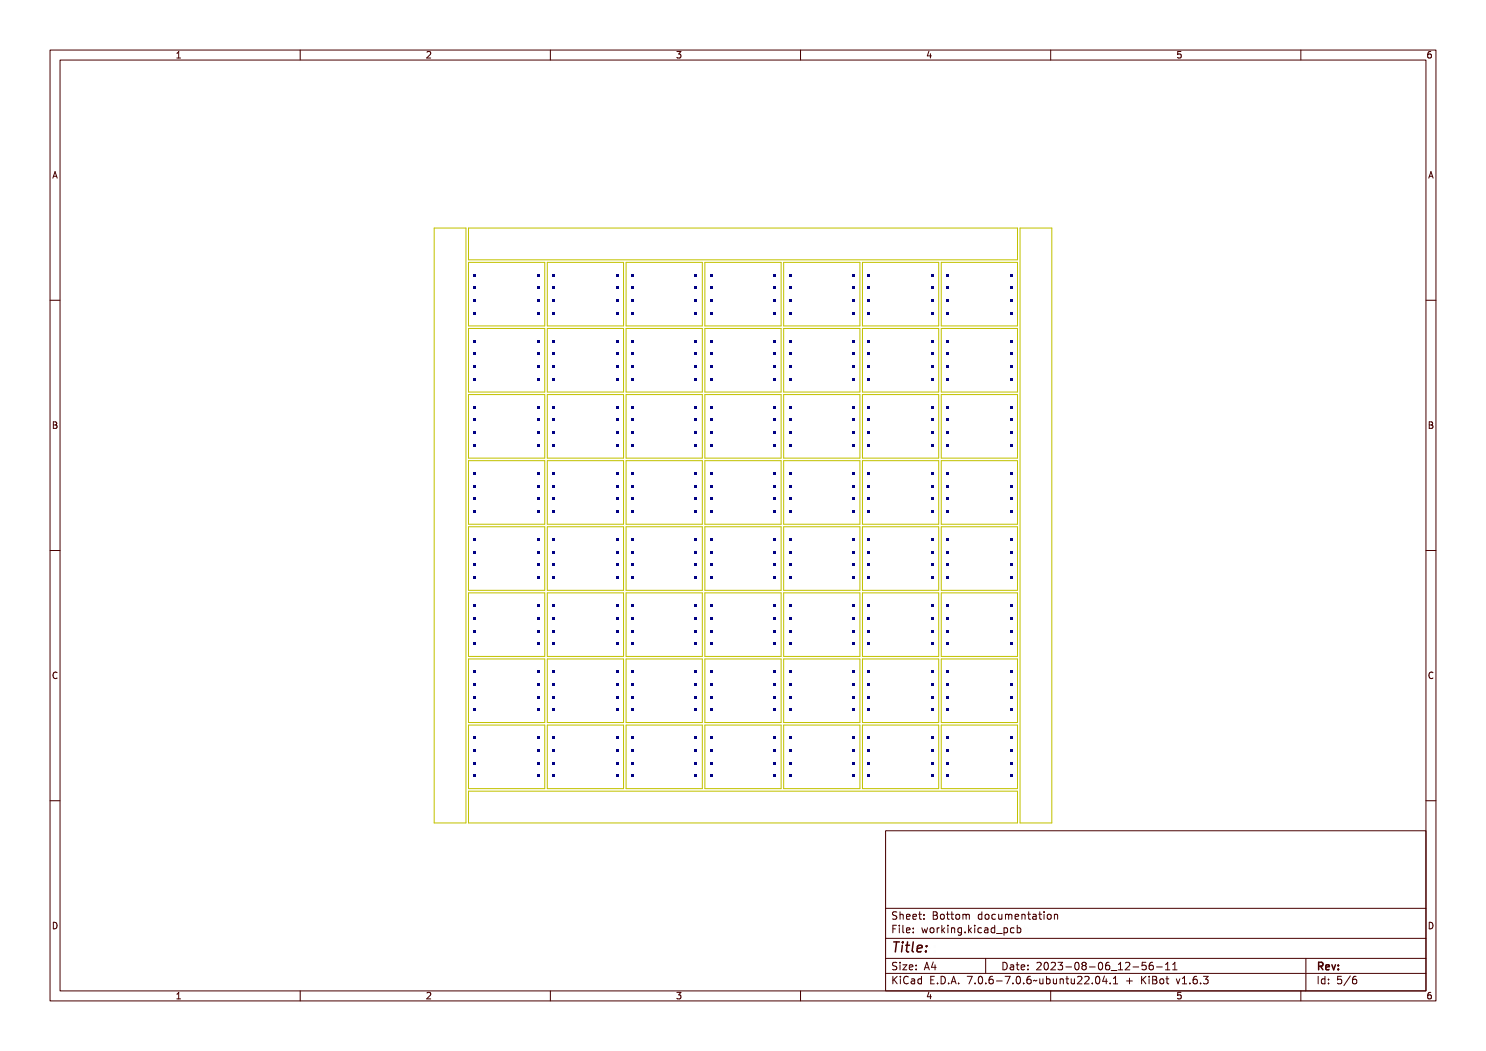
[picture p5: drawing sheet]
<svg xmlns="http://www.w3.org/2000/svg" width="297mm" height="210mm" viewBox="0 0 297 210" stroke-linecap="round" stroke-linejoin="round" font-family="sans-serif">
<defs><g id="words">
<text font-size="2.7" fill="#480000" x="178" y="190.3">Title:</text>
<g font-size="2" fill="#480000">
<text x="178" y="183.7">Sheet: Bottom documentation</text>
<text x="178" y="186.5">File: working.kicad_pcb</text>
<text x="178" y="193.9">Size: A4</text>
<text x="178" y="196.6">KiCad E.D.A. 7.0.6-7.0.6~ubuntu22.04.1 + KiBot v1.6.3</text>
<text x="200" y="193.9">Date: 2023-08-06_12-56-11</text>
<text x="263" y="196.6">Id: 5/6</text>
<text x="263" y="193.9">Rev:</text>
</g>
<g font-size="1.7" fill="#480000">
<text x="35" y="11.7">1</text>
<text x="85" y="11.7">2</text>
<text x="135" y="11.7">3</text>
<text x="185" y="11.7">4</text>
<text x="235" y="11.7">5</text>
<text x="285" y="11.7">6</text>
<text x="10.5" y="35.7">A</text>
<text x="285.5" y="35.7">A</text>
<text x="10.5" y="85.6">B</text>
<text x="285.5" y="85.6">B</text>
<text x="10.5" y="135.7">C</text>
<text x="285.5" y="135.7">C</text>
<text x="10.5" y="185.6">D</text>
<text x="285.5" y="185.6">D</text>
<text x="35" y="199.7">1</text>
<text x="85" y="199.7">2</text>
<text x="135" y="199.7">3</text>
<text x="185" y="199.7">4</text>
<text x="235" y="199.7">5</text>
<text x="285" y="199.7">6</text>
</g>
</g></defs>
<g fill="#000084">
<path d="M141.9 154.8h.5v.5h-.5z" fill-rule="evenodd"/>
<path d="M141.9 152.2h.5v.6h-.5z" fill-rule="evenodd"/>
<path d="M141.9 149.7h.5v.5h-.5z" fill-rule="evenodd"/>
<path d="M141.9 147.2h.5v.5h-.5z" fill-rule="evenodd"/>
<path d="M138.8 107.5h.6v.6h-.6z" fill-rule="evenodd"/>
<path d="M138.8 110.1h.6v.5h-.6z" fill-rule="evenodd"/>
<path d="M138.8 112.6h.6v.5h-.6z" fill-rule="evenodd"/>
<path d="M138.8 115.2h.6v.5h-.6z" fill-rule="evenodd"/>
<path d="M107.4 94.3h.5v.5h-.5z" fill-rule="evenodd"/>
<path d="M107.4 96.9h.5v.5h-.5z" fill-rule="evenodd"/>
<path d="M107.4 99.4h.5v.5h-.5z" fill-rule="evenodd"/>
<path d="M107.4 102h.5v.5h-.5z" fill-rule="evenodd"/>
<path d="M189.1 141.6h.5v.5h-.5z" fill-rule="evenodd"/>
<path d="M189.1 139h.5v.5h-.5z" fill-rule="evenodd"/>
<path d="M189.1 136.5h.5v.5h-.5z" fill-rule="evenodd"/>
<path d="M189.1 134h.5v.5h-.5z" fill-rule="evenodd"/>
<path d="M141.9 75.5h.5v.5h-.5z" fill-rule="evenodd"/>
<path d="M141.9 73h.5v.5h-.5z" fill-rule="evenodd"/>
<path d="M141.9 70.5h.5v.5h-.5z" fill-rule="evenodd"/>
<path d="M141.9 67.9h.5v.5h-.5z" fill-rule="evenodd"/>
<path d="M110.4 128.4h.5v.5h-.5z" fill-rule="evenodd"/>
<path d="M110.4 125.8h.5v.5h-.5z" fill-rule="evenodd"/>
<path d="M110.4 123.3h.5v.5h-.5z" fill-rule="evenodd"/>
<path d="M110.4 120.8h.5v.5h-.5z" fill-rule="evenodd"/>
<path d="M94.7 62.3h.5v.5h-.5z" fill-rule="evenodd"/>
<path d="M94.7 59.8h.5v.5h-.5z" fill-rule="evenodd"/>
<path d="M94.7 57.3h.5v.5h-.5z" fill-rule="evenodd"/>
<path d="M94.7 54.7h.5v.5h-.5z" fill-rule="evenodd"/>
<path d="M201.8 134h.5v.5h-.5z" fill-rule="evenodd"/>
<path d="M201.8 136.5h.5v.5h-.5z" fill-rule="evenodd"/>
<path d="M201.8 139h.5v.5h-.5z" fill-rule="evenodd"/>
<path d="M201.8 141.6h.5v.5h-.5z" fill-rule="evenodd"/>
<path d="M201.8 54.7h.5v.5h-.5z" fill-rule="evenodd"/>
<path d="M201.8 57.3h.5v.5h-.5z" fill-rule="evenodd"/>
<path d="M201.8 59.8h.5v.5h-.5z" fill-rule="evenodd"/>
<path d="M201.8 62.3h.5v.5h-.5z" fill-rule="evenodd"/>
<path d="M170.3 134h.6v.5h-.6z" fill-rule="evenodd"/>
<path d="M170.3 136.5h.6v.5h-.6z" fill-rule="evenodd"/>
<path d="M170.3 139h.6v.5h-.6z" fill-rule="evenodd"/>
<path d="M170.3 141.6h.6v.5h-.6z" fill-rule="evenodd"/>
<path d="M141.9 102h.5v.5h-.5z" fill-rule="evenodd"/>
<path d="M141.9 99.4h.5v.5h-.5z" fill-rule="evenodd"/>
<path d="M141.9 96.9h.5v.5h-.5z" fill-rule="evenodd"/>
<path d="M141.9 94.3h.5v.5h-.5z" fill-rule="evenodd"/>
<path d="M107.4 107.5h.5v.6h-.5z" fill-rule="evenodd"/>
<path d="M107.4 110.1h.5v.5h-.5z" fill-rule="evenodd"/>
<path d="M107.4 112.6h.5v.5h-.5z" fill-rule="evenodd"/>
<path d="M107.4 115.2h.5v.5h-.5z" fill-rule="evenodd"/>
<path d="M189.1 88.7h.5v.6h-.5z" fill-rule="evenodd"/>
<path d="M189.1 86.2h.5v.5h-.5z" fill-rule="evenodd"/>
<path d="M189.1 83.7h.5v.5h-.5z" fill-rule="evenodd"/>
<path d="M189.1 81.1h.5v.5h-.5z" fill-rule="evenodd"/>
<path d="M94.7 141.6h.5v.5h-.5z" fill-rule="evenodd"/>
<path d="M94.7 139h.5v.5h-.5z" fill-rule="evenodd"/>
<path d="M94.7 136.5h.5v.5h-.5z" fill-rule="evenodd"/>
<path d="M94.7 134h.5v.5h-.5z" fill-rule="evenodd"/>
<path d="M201.8 120.8h.5v.5h-.5z" fill-rule="evenodd"/>
<path d="M201.8 123.3h.5v.5h-.5z" fill-rule="evenodd"/>
<path d="M201.8 125.8h.5v.5h-.5z" fill-rule="evenodd"/>
<path d="M201.8 128.4h.5v.5h-.5z" fill-rule="evenodd"/>
<path d="M154.6 54.7h.5v.5h-.5z" fill-rule="evenodd"/>
<path d="M154.6 57.3h.5v.5h-.5z" fill-rule="evenodd"/>
<path d="M154.6 59.8h.5v.5h-.5z" fill-rule="evenodd"/>
<path d="M154.6 62.3h.5v.5h-.5z" fill-rule="evenodd"/>
<path d="M107.4 147.2h.5v.5h-.5z" fill-rule="evenodd"/>
<path d="M107.4 149.7h.5v.5h-.5z" fill-rule="evenodd"/>
<path d="M107.4 152.2h.5v.6h-.5z" fill-rule="evenodd"/>
<path d="M107.4 154.8h.5v.5h-.5z" fill-rule="evenodd"/>
<path d="M170.3 147.2h.6v.5h-.6z" fill-rule="evenodd"/>
<path d="M170.3 149.7h.6v.5h-.6z" fill-rule="evenodd"/>
<path d="M170.3 152.2h.6v.6h-.6z" fill-rule="evenodd"/>
<path d="M170.3 154.8h.6v.5h-.6z" fill-rule="evenodd"/>
<path d="M154.6 107.5h.5v.6h-.5z" fill-rule="evenodd"/>
<path d="M154.6 110.1h.5v.5h-.5z" fill-rule="evenodd"/>
<path d="M154.6 112.6h.5v.5h-.5z" fill-rule="evenodd"/>
<path d="M154.6 115.2h.5v.5h-.5z" fill-rule="evenodd"/>
<path d="M173.4 75.5h.5v.5h-.5z" fill-rule="evenodd"/>
<path d="M173.4 73h.5v.5h-.5z" fill-rule="evenodd"/>
<path d="M173.4 70.5h.5v.5h-.5z" fill-rule="evenodd"/>
<path d="M173.4 67.9h.5v.5h-.5z" fill-rule="evenodd"/>
<path d="M186.1 67.9h.5v.5h-.5z" fill-rule="evenodd"/>
<path d="M186.1 70.5h.5v.5h-.5z" fill-rule="evenodd"/>
<path d="M186.1 73h.5v.5h-.5z" fill-rule="evenodd"/>
<path d="M186.1 75.5h.5v.5h-.5z" fill-rule="evenodd"/>
<path d="M173.4 115.2h.5v.5h-.5z" fill-rule="evenodd"/>
<path d="M173.4 112.6h.5v.5h-.5z" fill-rule="evenodd"/>
<path d="M173.4 110.1h.5v.5h-.5z" fill-rule="evenodd"/>
<path d="M173.4 107.5h.5v.6h-.5z" fill-rule="evenodd"/>
<path d="M110.4 62.3h.5v.5h-.5z" fill-rule="evenodd"/>
<path d="M110.4 59.8h.5v.5h-.5z" fill-rule="evenodd"/>
<path d="M110.4 57.3h.5v.5h-.5z" fill-rule="evenodd"/>
<path d="M110.4 54.7h.5v.5h-.5z" fill-rule="evenodd"/>
<path d="M170.3 81.1h.6v.5h-.6z" fill-rule="evenodd"/>
<path d="M170.3 83.7h.6v.5h-.6z" fill-rule="evenodd"/>
<path d="M170.3 86.2h.6v.5h-.6z" fill-rule="evenodd"/>
<path d="M170.3 88.7h.6v.6h-.6z" fill-rule="evenodd"/>
<path d="M173.4 128.4h.5v.5h-.5z" fill-rule="evenodd"/>
<path d="M173.4 125.8h.5v.5h-.5z" fill-rule="evenodd"/>
<path d="M173.4 123.3h.5v.5h-.5z" fill-rule="evenodd"/>
<path d="M173.4 120.8h.5v.5h-.5z" fill-rule="evenodd"/>
<path d="M138.8 147.2h.6v.5h-.6z" fill-rule="evenodd"/>
<path d="M138.8 149.7h.6v.5h-.6z" fill-rule="evenodd"/>
<path d="M138.8 152.2h.6v.6h-.6z" fill-rule="evenodd"/>
<path d="M138.8 154.8h.6v.5h-.6z" fill-rule="evenodd"/>
<path d="M157.6 141.6h.6v.5h-.6z" fill-rule="evenodd"/>
<path d="M157.6 139h.6v.5h-.6z" fill-rule="evenodd"/>
<path d="M157.6 136.5h.6v.5h-.6z" fill-rule="evenodd"/>
<path d="M157.6 134h.6v.5h-.6z" fill-rule="evenodd"/>
<path d="M107.4 120.8h.5v.5h-.5z" fill-rule="evenodd"/>
<path d="M107.4 123.3h.5v.5h-.5z" fill-rule="evenodd"/>
<path d="M107.4 125.8h.5v.5h-.5z" fill-rule="evenodd"/>
<path d="M107.4 128.4h.5v.5h-.5z" fill-rule="evenodd"/>
<path d="M123.1 81.1h.5v.5h-.5z" fill-rule="evenodd"/>
<path d="M123.1 83.7h.5v.5h-.5z" fill-rule="evenodd"/>
<path d="M123.1 86.2h.5v.5h-.5z" fill-rule="evenodd"/>
<path d="M123.1 88.7h.5v.6h-.5z" fill-rule="evenodd"/>
<path d="M170.3 94.3h.6v.5h-.6z" fill-rule="evenodd"/>
<path d="M170.3 96.9h.6v.5h-.6z" fill-rule="evenodd"/>
<path d="M170.3 99.4h.6v.5h-.6z" fill-rule="evenodd"/>
<path d="M170.3 102h.6v.5h-.6z" fill-rule="evenodd"/>
<path d="M110.4 88.7h.5v.6h-.5z" fill-rule="evenodd"/>
<path d="M110.4 86.2h.5v.5h-.5z" fill-rule="evenodd"/>
<path d="M110.4 83.7h.5v.5h-.5z" fill-rule="evenodd"/>
<path d="M110.4 81.1h.5v.5h-.5z" fill-rule="evenodd"/>
<path d="M189.1 62.3h.5v.5h-.5z" fill-rule="evenodd"/>
<path d="M189.1 59.8h.5v.5h-.5z" fill-rule="evenodd"/>
<path d="M189.1 57.3h.5v.5h-.5z" fill-rule="evenodd"/>
<path d="M189.1 54.7h.5v.5h-.5z" fill-rule="evenodd"/>
<path d="M157.6 102h.6v.5h-.6z" fill-rule="evenodd"/>
<path d="M157.6 99.4h.6v.5h-.6z" fill-rule="evenodd"/>
<path d="M157.6 96.9h.6v.5h-.6z" fill-rule="evenodd"/>
<path d="M157.6 94.3h.6v.5h-.6z" fill-rule="evenodd"/>
<path d="M186.1 120.8h.5v.5h-.5z" fill-rule="evenodd"/>
<path d="M186.1 123.3h.5v.5h-.5z" fill-rule="evenodd"/>
<path d="M186.1 125.8h.5v.5h-.5z" fill-rule="evenodd"/>
<path d="M186.1 128.4h.5v.5h-.5z" fill-rule="evenodd"/>
<path d="M94.7 128.4h.5v.5h-.5z" fill-rule="evenodd"/>
<path d="M94.7 125.8h.5v.5h-.5z" fill-rule="evenodd"/>
<path d="M94.7 123.3h.5v.5h-.5z" fill-rule="evenodd"/>
<path d="M94.7 120.8h.5v.5h-.5z" fill-rule="evenodd"/>
<path d="M154.6 120.8h.5v.5h-.5z" fill-rule="evenodd"/>
<path d="M154.6 123.3h.5v.5h-.5z" fill-rule="evenodd"/>
<path d="M154.6 125.8h.5v.5h-.5z" fill-rule="evenodd"/>
<path d="M154.6 128.4h.5v.5h-.5z" fill-rule="evenodd"/>
<path d="M110.4 154.8h.5v.5h-.5z" fill-rule="evenodd"/>
<path d="M110.4 152.2h.5v.6h-.5z" fill-rule="evenodd"/>
<path d="M110.4 149.7h.5v.5h-.5z" fill-rule="evenodd"/>
<path d="M110.4 147.2h.5v.5h-.5z" fill-rule="evenodd"/>
<path d="M138.8 134h.6v.5h-.6z" fill-rule="evenodd"/>
<path d="M138.8 136.5h.6v.5h-.6z" fill-rule="evenodd"/>
<path d="M138.8 139h.6v.5h-.6z" fill-rule="evenodd"/>
<path d="M138.8 141.6h.6v.5h-.6z" fill-rule="evenodd"/>
<path d="M186.1 94.3h.5v.5h-.5z" fill-rule="evenodd"/>
<path d="M186.1 96.9h.5v.5h-.5z" fill-rule="evenodd"/>
<path d="M186.1 99.4h.5v.5h-.5z" fill-rule="evenodd"/>
<path d="M186.1 102h.5v.5h-.5z" fill-rule="evenodd"/>
<path d="M157.6 88.7h.6v.6h-.6z" fill-rule="evenodd"/>
<path d="M157.6 86.2h.6v.5h-.6z" fill-rule="evenodd"/>
<path d="M157.6 83.7h.6v.5h-.6z" fill-rule="evenodd"/>
<path d="M157.6 81.1h.6v.5h-.6z" fill-rule="evenodd"/>
<path d="M126.1 141.6h.6v.5h-.6z" fill-rule="evenodd"/>
<path d="M126.1 139h.6v.5h-.6z" fill-rule="evenodd"/>
<path d="M126.1 136.5h.6v.5h-.6z" fill-rule="evenodd"/>
<path d="M126.1 134h.6v.5h-.6z" fill-rule="evenodd"/>
<path d="M123.1 107.5h.5v.6h-.5z" fill-rule="evenodd"/>
<path d="M123.1 110.1h.5v.5h-.5z" fill-rule="evenodd"/>
<path d="M123.1 112.6h.5v.5h-.5z" fill-rule="evenodd"/>
<path d="M123.1 115.2h.5v.5h-.5z" fill-rule="evenodd"/>
<path d="M154.6 147.2h.5v.5h-.5z" fill-rule="evenodd"/>
<path d="M154.6 149.7h.5v.5h-.5z" fill-rule="evenodd"/>
<path d="M154.6 152.2h.5v.6h-.5z" fill-rule="evenodd"/>
<path d="M154.6 154.8h.5v.5h-.5z" fill-rule="evenodd"/>
<path d="M123.1 67.9h.5v.5h-.5z" fill-rule="evenodd"/>
<path d="M123.1 70.5h.5v.5h-.5z" fill-rule="evenodd"/>
<path d="M123.1 73h.5v.5h-.5z" fill-rule="evenodd"/>
<path d="M123.1 75.5h.5v.5h-.5z" fill-rule="evenodd"/>
<path d="M126.1 115.2h.6v.5h-.6z" fill-rule="evenodd"/>
<path d="M126.1 112.6h.6v.5h-.6z" fill-rule="evenodd"/>
<path d="M126.1 110.1h.6v.5h-.6z" fill-rule="evenodd"/>
<path d="M126.1 107.5h.6v.6h-.6z" fill-rule="evenodd"/>
<path d="M154.6 67.9h.5v.5h-.5z" fill-rule="evenodd"/>
<path d="M154.6 70.5h.5v.5h-.5z" fill-rule="evenodd"/>
<path d="M154.6 73h.5v.5h-.5z" fill-rule="evenodd"/>
<path d="M154.6 75.5h.5v.5h-.5z" fill-rule="evenodd"/>
<path d="M189.1 154.8h.5v.5h-.5z" fill-rule="evenodd"/>
<path d="M189.1 152.2h.5v.6h-.5z" fill-rule="evenodd"/>
<path d="M189.1 149.7h.5v.5h-.5z" fill-rule="evenodd"/>
<path d="M189.1 147.2h.5v.5h-.5z" fill-rule="evenodd"/>
<path d="M186.1 54.7h.5v.5h-.5z" fill-rule="evenodd"/>
<path d="M186.1 57.3h.5v.5h-.5z" fill-rule="evenodd"/>
<path d="M186.1 59.8h.5v.5h-.5z" fill-rule="evenodd"/>
<path d="M186.1 62.3h.5v.5h-.5z" fill-rule="evenodd"/>
<path d="M157.6 154.8h.6v.5h-.6z" fill-rule="evenodd"/>
<path d="M157.6 152.2h.6v.6h-.6z" fill-rule="evenodd"/>
<path d="M157.6 149.7h.6v.5h-.6z" fill-rule="evenodd"/>
<path d="M157.6 147.2h.6v.5h-.6z" fill-rule="evenodd"/>
<path d="M157.6 75.5h.6v.5h-.6z" fill-rule="evenodd"/>
<path d="M157.6 73h.6v.5h-.6z" fill-rule="evenodd"/>
<path d="M157.6 70.5h.6v.5h-.6z" fill-rule="evenodd"/>
<path d="M157.6 67.9h.6v.5h-.6z" fill-rule="evenodd"/>
<path d="M189.1 102h.5v.5h-.5z" fill-rule="evenodd"/>
<path d="M189.1 99.4h.5v.5h-.5z" fill-rule="evenodd"/>
<path d="M189.1 96.9h.5v.5h-.5z" fill-rule="evenodd"/>
<path d="M189.1 94.3h.5v.5h-.5z" fill-rule="evenodd"/>
<path d="M170.3 120.8h.6v.5h-.6z" fill-rule="evenodd"/>
<path d="M170.3 123.3h.6v.5h-.6z" fill-rule="evenodd"/>
<path d="M170.3 125.8h.6v.5h-.6z" fill-rule="evenodd"/>
<path d="M170.3 128.4h.6v.5h-.6z" fill-rule="evenodd"/>
<path d="M107.4 67.9h.5v.5h-.5z" fill-rule="evenodd"/>
<path d="M107.4 70.5h.5v.5h-.5z" fill-rule="evenodd"/>
<path d="M107.4 73h.5v.5h-.5z" fill-rule="evenodd"/>
<path d="M107.4 75.5h.5v.5h-.5z" fill-rule="evenodd"/>
<path d="M141.9 88.7h.5v.6h-.5z" fill-rule="evenodd"/>
<path d="M141.9 86.2h.5v.5h-.5z" fill-rule="evenodd"/>
<path d="M141.9 83.7h.5v.5h-.5z" fill-rule="evenodd"/>
<path d="M141.9 81.1h.5v.5h-.5z" fill-rule="evenodd"/>
<path d="M201.8 94.3h.5v.5h-.5z" fill-rule="evenodd"/>
<path d="M201.8 96.9h.5v.5h-.5z" fill-rule="evenodd"/>
<path d="M201.8 99.4h.5v.5h-.5z" fill-rule="evenodd"/>
<path d="M201.8 102h.5v.5h-.5z" fill-rule="evenodd"/>
<path d="M110.4 102h.5v.5h-.5z" fill-rule="evenodd"/>
<path d="M110.4 99.4h.5v.5h-.5z" fill-rule="evenodd"/>
<path d="M110.4 96.9h.5v.5h-.5z" fill-rule="evenodd"/>
<path d="M110.4 94.3h.5v.5h-.5z" fill-rule="evenodd"/>
<path d="M126.1 75.5h.6v.5h-.6z" fill-rule="evenodd"/>
<path d="M126.1 73h.6v.5h-.6z" fill-rule="evenodd"/>
<path d="M126.1 70.5h.6v.5h-.6z" fill-rule="evenodd"/>
<path d="M126.1 67.9h.6v.5h-.6z" fill-rule="evenodd"/>
<path d="M189.1 115.2h.5v.5h-.5z" fill-rule="evenodd"/>
<path d="M189.1 112.6h.5v.5h-.5z" fill-rule="evenodd"/>
<path d="M189.1 110.1h.5v.5h-.5z" fill-rule="evenodd"/>
<path d="M189.1 107.5h.5v.6h-.5z" fill-rule="evenodd"/>
<path d="M141.9 128.4h.5v.5h-.5z" fill-rule="evenodd"/>
<path d="M141.9 125.8h.5v.5h-.5z" fill-rule="evenodd"/>
<path d="M141.9 123.3h.5v.5h-.5z" fill-rule="evenodd"/>
<path d="M141.9 120.8h.5v.5h-.5z" fill-rule="evenodd"/>
<path d="M123.1 94.3h.5v.5h-.5z" fill-rule="evenodd"/>
<path d="M123.1 96.9h.5v.5h-.5z" fill-rule="evenodd"/>
<path d="M123.1 99.4h.5v.5h-.5z" fill-rule="evenodd"/>
<path d="M123.1 102h.5v.5h-.5z" fill-rule="evenodd"/>
<path d="M138.8 54.7h.6v.5h-.6z" fill-rule="evenodd"/>
<path d="M138.8 57.3h.6v.5h-.6z" fill-rule="evenodd"/>
<path d="M138.8 59.8h.6v.5h-.6z" fill-rule="evenodd"/>
<path d="M138.8 62.3h.6v.5h-.6z" fill-rule="evenodd"/>
<path d="M94.7 115.2h.5v.5h-.5z" fill-rule="evenodd"/>
<path d="M94.7 112.6h.5v.5h-.5z" fill-rule="evenodd"/>
<path d="M94.7 110.1h.5v.5h-.5z" fill-rule="evenodd"/>
<path d="M94.7 107.5h.5v.6h-.5z" fill-rule="evenodd"/>
<path d="M186.1 81.1h.5v.5h-.5z" fill-rule="evenodd"/>
<path d="M186.1 83.7h.5v.5h-.5z" fill-rule="evenodd"/>
<path d="M186.1 86.2h.5v.5h-.5z" fill-rule="evenodd"/>
<path d="M186.1 88.7h.5v.6h-.5z" fill-rule="evenodd"/>
<path d="M201.8 107.5h.5v.6h-.5z" fill-rule="evenodd"/>
<path d="M201.8 110.1h.5v.5h-.5z" fill-rule="evenodd"/>
<path d="M201.8 112.6h.5v.5h-.5z" fill-rule="evenodd"/>
<path d="M201.8 115.2h.5v.5h-.5z" fill-rule="evenodd"/>
<path d="M186.1 147.2h.5v.5h-.5z" fill-rule="evenodd"/>
<path d="M186.1 149.7h.5v.5h-.5z" fill-rule="evenodd"/>
<path d="M186.1 152.2h.5v.6h-.5z" fill-rule="evenodd"/>
<path d="M186.1 154.8h.5v.5h-.5z" fill-rule="evenodd"/>
<path d="M107.4 54.7h.5v.5h-.5z" fill-rule="evenodd"/>
<path d="M107.4 57.3h.5v.5h-.5z" fill-rule="evenodd"/>
<path d="M107.4 59.8h.5v.5h-.5z" fill-rule="evenodd"/>
<path d="M107.4 62.3h.5v.5h-.5z" fill-rule="evenodd"/>
<path d="M170.3 107.5h.6v.6h-.6z" fill-rule="evenodd"/>
<path d="M170.3 110.1h.6v.5h-.6z" fill-rule="evenodd"/>
<path d="M170.3 112.6h.6v.5h-.6z" fill-rule="evenodd"/>
<path d="M170.3 115.2h.6v.5h-.6z" fill-rule="evenodd"/>
<path d="M94.7 88.7h.5v.6h-.5z" fill-rule="evenodd"/>
<path d="M94.7 86.2h.5v.5h-.5z" fill-rule="evenodd"/>
<path d="M94.7 83.7h.5v.5h-.5z" fill-rule="evenodd"/>
<path d="M94.7 81.1h.5v.5h-.5z" fill-rule="evenodd"/>
<path d="M173.4 154.8h.5v.5h-.5z" fill-rule="evenodd"/>
<path d="M173.4 152.2h.5v.6h-.5z" fill-rule="evenodd"/>
<path d="M173.4 149.7h.5v.5h-.5z" fill-rule="evenodd"/>
<path d="M173.4 147.2h.5v.5h-.5z" fill-rule="evenodd"/>
<path d="M138.8 120.8h.6v.5h-.6z" fill-rule="evenodd"/>
<path d="M138.8 123.3h.6v.5h-.6z" fill-rule="evenodd"/>
<path d="M138.8 125.8h.6v.5h-.6z" fill-rule="evenodd"/>
<path d="M138.8 128.4h.6v.5h-.6z" fill-rule="evenodd"/>
<path d="M126.1 102h.6v.5h-.6z" fill-rule="evenodd"/>
<path d="M126.1 99.4h.6v.5h-.6z" fill-rule="evenodd"/>
<path d="M126.1 96.9h.6v.5h-.6z" fill-rule="evenodd"/>
<path d="M126.1 94.3h.6v.5h-.6z" fill-rule="evenodd"/>
<path d="M94.7 154.8h.5v.5h-.5z" fill-rule="evenodd"/>
<path d="M94.7 152.2h.5v.6h-.5z" fill-rule="evenodd"/>
<path d="M94.7 149.7h.5v.5h-.5z" fill-rule="evenodd"/>
<path d="M94.7 147.2h.5v.5h-.5z" fill-rule="evenodd"/>
<path d="M126.1 62.3h.6v.5h-.6z" fill-rule="evenodd"/>
<path d="M126.1 59.8h.6v.5h-.6z" fill-rule="evenodd"/>
<path d="M126.1 57.3h.6v.5h-.6z" fill-rule="evenodd"/>
<path d="M126.1 54.7h.6v.5h-.6z" fill-rule="evenodd"/>
<path d="M110.4 141.6h.5v.5h-.5z" fill-rule="evenodd"/>
<path d="M110.4 139h.5v.5h-.5z" fill-rule="evenodd"/>
<path d="M110.4 136.5h.5v.5h-.5z" fill-rule="evenodd"/>
<path d="M110.4 134h.5v.5h-.5z" fill-rule="evenodd"/>
<path d="M170.3 54.7h.6v.5h-.6z" fill-rule="evenodd"/>
<path d="M170.3 57.3h.6v.5h-.6z" fill-rule="evenodd"/>
<path d="M170.3 59.8h.6v.5h-.6z" fill-rule="evenodd"/>
<path d="M170.3 62.3h.6v.5h-.6z" fill-rule="evenodd"/>
<path d="M170.3 67.9h.6v.5h-.6z" fill-rule="evenodd"/>
<path d="M170.3 70.5h.6v.5h-.6z" fill-rule="evenodd"/>
<path d="M170.3 73h.6v.5h-.6z" fill-rule="evenodd"/>
<path d="M170.3 75.5h.6v.5h-.6z" fill-rule="evenodd"/>
<path d="M189.1 75.5h.5v.5h-.5z" fill-rule="evenodd"/>
<path d="M189.1 73h.5v.5h-.5z" fill-rule="evenodd"/>
<path d="M189.1 70.5h.5v.5h-.5z" fill-rule="evenodd"/>
<path d="M189.1 67.9h.5v.5h-.5z" fill-rule="evenodd"/>
<path d="M154.6 134h.5v.5h-.5z" fill-rule="evenodd"/>
<path d="M154.6 136.5h.5v.5h-.5z" fill-rule="evenodd"/>
<path d="M154.6 139h.5v.5h-.5z" fill-rule="evenodd"/>
<path d="M154.6 141.6h.5v.5h-.5z" fill-rule="evenodd"/>
<path d="M94.7 75.5h.5v.5h-.5z" fill-rule="evenodd"/>
<path d="M94.7 73h.5v.5h-.5z" fill-rule="evenodd"/>
<path d="M94.7 70.5h.5v.5h-.5z" fill-rule="evenodd"/>
<path d="M94.7 67.9h.5v.5h-.5z" fill-rule="evenodd"/>
<path d="M173.4 102h.5v.5h-.5z" fill-rule="evenodd"/>
<path d="M173.4 99.4h.5v.5h-.5z" fill-rule="evenodd"/>
<path d="M173.4 96.9h.5v.5h-.5z" fill-rule="evenodd"/>
<path d="M173.4 94.3h.5v.5h-.5z" fill-rule="evenodd"/>
<path d="M94.7 102h.5v.5h-.5z" fill-rule="evenodd"/>
<path d="M94.7 99.4h.5v.5h-.5z" fill-rule="evenodd"/>
<path d="M94.7 96.9h.5v.5h-.5z" fill-rule="evenodd"/>
<path d="M94.7 94.3h.5v.5h-.5z" fill-rule="evenodd"/>
<path d="M189.1 128.4h.5v.5h-.5z" fill-rule="evenodd"/>
<path d="M189.1 125.8h.5v.5h-.5z" fill-rule="evenodd"/>
<path d="M189.1 123.3h.5v.5h-.5z" fill-rule="evenodd"/>
<path d="M189.1 120.8h.5v.5h-.5z" fill-rule="evenodd"/>
<path d="M201.8 81.1h.5v.5h-.5z" fill-rule="evenodd"/>
<path d="M201.8 83.7h.5v.5h-.5z" fill-rule="evenodd"/>
<path d="M201.8 86.2h.5v.5h-.5z" fill-rule="evenodd"/>
<path d="M201.8 88.7h.5v.6h-.5z" fill-rule="evenodd"/>
<path d="M107.4 81.1h.5v.5h-.5z" fill-rule="evenodd"/>
<path d="M107.4 83.7h.5v.5h-.5z" fill-rule="evenodd"/>
<path d="M107.4 86.2h.5v.5h-.5z" fill-rule="evenodd"/>
<path d="M107.4 88.7h.5v.6h-.5z" fill-rule="evenodd"/>
<path d="M154.6 94.3h.5v.5h-.5z" fill-rule="evenodd"/>
<path d="M154.6 96.9h.5v.5h-.5z" fill-rule="evenodd"/>
<path d="M154.6 99.4h.5v.5h-.5z" fill-rule="evenodd"/>
<path d="M154.6 102h.5v.5h-.5z" fill-rule="evenodd"/>
<path d="M154.6 81.1h.5v.5h-.5z" fill-rule="evenodd"/>
<path d="M154.6 83.7h.5v.5h-.5z" fill-rule="evenodd"/>
<path d="M154.6 86.2h.5v.5h-.5z" fill-rule="evenodd"/>
<path d="M154.6 88.7h.5v.6h-.5z" fill-rule="evenodd"/>
<path d="M201.8 147.2h.5v.5h-.5z" fill-rule="evenodd"/>
<path d="M201.8 149.7h.5v.5h-.5z" fill-rule="evenodd"/>
<path d="M201.8 152.2h.5v.6h-.5z" fill-rule="evenodd"/>
<path d="M201.8 154.8h.5v.5h-.5z" fill-rule="evenodd"/>
<path d="M138.8 94.3h.6v.5h-.6z" fill-rule="evenodd"/>
<path d="M138.8 96.9h.6v.5h-.6z" fill-rule="evenodd"/>
<path d="M138.8 99.4h.6v.5h-.6z" fill-rule="evenodd"/>
<path d="M138.8 102h.6v.5h-.6z" fill-rule="evenodd"/>
<path d="M126.1 128.4h.6v.5h-.6z" fill-rule="evenodd"/>
<path d="M126.1 125.8h.6v.5h-.6z" fill-rule="evenodd"/>
<path d="M126.1 123.3h.6v.5h-.6z" fill-rule="evenodd"/>
<path d="M126.1 120.8h.6v.5h-.6z" fill-rule="evenodd"/>
<path d="M123.1 134h.5v.5h-.5z" fill-rule="evenodd"/>
<path d="M123.1 136.5h.5v.5h-.5z" fill-rule="evenodd"/>
<path d="M123.1 139h.5v.5h-.5z" fill-rule="evenodd"/>
<path d="M123.1 141.6h.5v.5h-.5z" fill-rule="evenodd"/>
<path d="M110.4 75.5h.5v.5h-.5z" fill-rule="evenodd"/>
<path d="M110.4 73h.5v.5h-.5z" fill-rule="evenodd"/>
<path d="M110.4 70.5h.5v.5h-.5z" fill-rule="evenodd"/>
<path d="M110.4 67.9h.5v.5h-.5z" fill-rule="evenodd"/>
<path d="M123.1 120.8h.5v.5h-.5z" fill-rule="evenodd"/>
<path d="M123.1 123.3h.5v.5h-.5z" fill-rule="evenodd"/>
<path d="M123.1 125.8h.5v.5h-.5z" fill-rule="evenodd"/>
<path d="M123.1 128.4h.5v.5h-.5z" fill-rule="evenodd"/>
<path d="M173.4 62.3h.5v.5h-.5z" fill-rule="evenodd"/>
<path d="M173.4 59.8h.5v.5h-.5z" fill-rule="evenodd"/>
<path d="M173.4 57.3h.5v.5h-.5z" fill-rule="evenodd"/>
<path d="M173.4 54.7h.5v.5h-.5z" fill-rule="evenodd"/>
<path d="M141.9 141.6h.5v.5h-.5z" fill-rule="evenodd"/>
<path d="M141.9 139h.5v.5h-.5z" fill-rule="evenodd"/>
<path d="M141.9 136.5h.5v.5h-.5z" fill-rule="evenodd"/>
<path d="M141.9 134h.5v.5h-.5z" fill-rule="evenodd"/>
<path d="M157.6 128.4h.6v.5h-.6z" fill-rule="evenodd"/>
<path d="M157.6 125.8h.6v.5h-.6z" fill-rule="evenodd"/>
<path d="M157.6 123.3h.6v.5h-.6z" fill-rule="evenodd"/>
<path d="M157.6 120.8h.6v.5h-.6z" fill-rule="evenodd"/>
<path d="M157.6 115.2h.6v.5h-.6z" fill-rule="evenodd"/>
<path d="M157.6 112.6h.6v.5h-.6z" fill-rule="evenodd"/>
<path d="M157.6 110.1h.6v.5h-.6z" fill-rule="evenodd"/>
<path d="M157.6 107.5h.6v.6h-.6z" fill-rule="evenodd"/>
<path d="M107.4 134h.5v.5h-.5z" fill-rule="evenodd"/>
<path d="M107.4 136.5h.5v.5h-.5z" fill-rule="evenodd"/>
<path d="M107.4 139h.5v.5h-.5z" fill-rule="evenodd"/>
<path d="M107.4 141.6h.5v.5h-.5z" fill-rule="evenodd"/>
<path d="M123.1 147.2h.5v.5h-.5z" fill-rule="evenodd"/>
<path d="M123.1 149.7h.5v.5h-.5z" fill-rule="evenodd"/>
<path d="M123.1 152.2h.5v.6h-.5z" fill-rule="evenodd"/>
<path d="M123.1 154.8h.5v.5h-.5z" fill-rule="evenodd"/>
<path d="M110.4 115.2h.5v.5h-.5z" fill-rule="evenodd"/>
<path d="M110.4 112.6h.5v.5h-.5z" fill-rule="evenodd"/>
<path d="M110.4 110.1h.5v.5h-.5z" fill-rule="evenodd"/>
<path d="M110.4 107.5h.5v.6h-.5z" fill-rule="evenodd"/>
<path d="M126.1 88.7h.6v.6h-.6z" fill-rule="evenodd"/>
<path d="M126.1 86.2h.6v.5h-.6z" fill-rule="evenodd"/>
<path d="M126.1 83.7h.6v.5h-.6z" fill-rule="evenodd"/>
<path d="M126.1 81.1h.6v.5h-.6z" fill-rule="evenodd"/>
<path d="M173.4 141.6h.5v.5h-.5z" fill-rule="evenodd"/>
<path d="M173.4 139h.5v.5h-.5z" fill-rule="evenodd"/>
<path d="M173.4 136.5h.5v.5h-.5z" fill-rule="evenodd"/>
<path d="M173.4 134h.5v.5h-.5z" fill-rule="evenodd"/>
<path d="M186.1 134h.5v.5h-.5z" fill-rule="evenodd"/>
<path d="M186.1 136.5h.5v.5h-.5z" fill-rule="evenodd"/>
<path d="M186.1 139h.5v.5h-.5z" fill-rule="evenodd"/>
<path d="M186.1 141.6h.5v.5h-.5z" fill-rule="evenodd"/>
<path d="M141.9 115.2h.5v.5h-.5z" fill-rule="evenodd"/>
<path d="M141.9 112.6h.5v.5h-.5z" fill-rule="evenodd"/>
<path d="M141.9 110.1h.5v.5h-.5z" fill-rule="evenodd"/>
<path d="M141.9 107.5h.5v.6h-.5z" fill-rule="evenodd"/>
<path d="M126.1 154.8h.6v.5h-.6z" fill-rule="evenodd"/>
<path d="M126.1 152.2h.6v.6h-.6z" fill-rule="evenodd"/>
<path d="M126.1 149.7h.6v.5h-.6z" fill-rule="evenodd"/>
<path d="M126.1 147.2h.6v.5h-.6z" fill-rule="evenodd"/>
<path d="M201.8 67.9h.5v.5h-.5z" fill-rule="evenodd"/>
<path d="M201.8 70.5h.5v.5h-.5z" fill-rule="evenodd"/>
<path d="M201.8 73h.5v.5h-.5z" fill-rule="evenodd"/>
<path d="M201.8 75.5h.5v.5h-.5z" fill-rule="evenodd"/>
<path d="M141.9 62.3h.5v.5h-.5z" fill-rule="evenodd"/>
<path d="M141.9 59.8h.5v.5h-.5z" fill-rule="evenodd"/>
<path d="M141.9 57.3h.5v.5h-.5z" fill-rule="evenodd"/>
<path d="M141.9 54.7h.5v.5h-.5z" fill-rule="evenodd"/>
<path d="M173.4 88.7h.5v.6h-.5z" fill-rule="evenodd"/>
<path d="M173.4 86.2h.5v.5h-.5z" fill-rule="evenodd"/>
<path d="M173.4 83.7h.5v.5h-.5z" fill-rule="evenodd"/>
<path d="M173.4 81.1h.5v.5h-.5z" fill-rule="evenodd"/>
<path d="M138.8 67.9h.6v.5h-.6z" fill-rule="evenodd"/>
<path d="M138.8 70.5h.6v.5h-.6z" fill-rule="evenodd"/>
<path d="M138.8 73h.6v.5h-.6z" fill-rule="evenodd"/>
<path d="M138.8 75.5h.6v.5h-.6z" fill-rule="evenodd"/>
<path d="M138.8 81.1h.6v.5h-.6z" fill-rule="evenodd"/>
<path d="M138.8 83.7h.6v.5h-.6z" fill-rule="evenodd"/>
<path d="M138.8 86.2h.6v.5h-.6z" fill-rule="evenodd"/>
<path d="M138.8 88.7h.6v.6h-.6z" fill-rule="evenodd"/>
<path d="M186.1 107.5h.5v.6h-.5z" fill-rule="evenodd"/>
<path d="M186.1 110.1h.5v.5h-.5z" fill-rule="evenodd"/>
<path d="M186.1 112.6h.5v.5h-.5z" fill-rule="evenodd"/>
<path d="M186.1 115.2h.5v.5h-.5z" fill-rule="evenodd"/>
<path d="M157.6 62.3h.6v.5h-.6z" fill-rule="evenodd"/>
<path d="M157.6 59.8h.6v.5h-.6z" fill-rule="evenodd"/>
<path d="M157.6 57.3h.6v.5h-.6z" fill-rule="evenodd"/>
<path d="M157.6 54.7h.6v.5h-.6z" fill-rule="evenodd"/>
<path d="M123.1 54.7h.5v.5h-.5z" fill-rule="evenodd"/>
<path d="M123.1 57.3h.5v.5h-.5z" fill-rule="evenodd"/>
<path d="M123.1 59.8h.5v.5h-.5z" fill-rule="evenodd"/>
<path d="M123.1 62.3h.5v.5h-.5z" fill-rule="evenodd"/>
</g>
<g fill="none" stroke="#c2c200" stroke-width=".2">
<path d="M86.8 45.6h6.3v118.8h-6.3zM93.6 52.4h15.3v12.7h-15.3zM93.6 45.6h109.8v6.3h-109.8zM109.4 52.4h15.2v12.7h-15.2zM125.1 52.4h15.3v12.7h-15.3zM140.9 52.4h15.2v12.7h-15.2zM156.6 52.4h15.3v12.7h-15.3zM172.4 52.4h15.2v12.7h-15.2zM188.1 52.4h15.3v12.7h-15.3zM203.9 45.6h6.3v118.8h-6.3zM93.6 65.6h15.3v12.7h-15.3zM93.6 78.8h15.3v12.7h-15.3z"/>
<path d="M109.4 65.6h15.2v12.7h-15.2zM109.4 78.8h15.2v12.7h-15.2zM125.1 65.6h15.3v12.7h-15.3zM125.1 78.8h15.3v12.7h-15.3zM140.9 65.6h15.2v12.7h-15.2zM140.9 78.8h15.2v12.7h-15.2zM156.6 65.6h15.3v12.7h-15.3zM156.6 78.8h15.3v12.7h-15.3zM172.4 65.6h15.2v12.7h-15.2zM172.4 78.8h15.2v12.7h-15.2zM188.1 65.6h15.3v12.7h-15.3zM188.1 78.8h15.3v12.7h-15.3z"/>
<path d="M93.6 92.1h15.3v12.7h-15.3zM109.4 92.1h15.2v12.7h-15.2zM125.1 92.1h15.3v12.7h-15.3zM140.9 92.1h15.2v12.7h-15.2zM156.6 92.1h15.3v12.7h-15.3zM172.4 92.1h15.2v12.7h-15.2zM188.1 92.1h15.3v12.7h-15.3zM93.6 105.3h15.3v12.7h-15.3zM93.6 118.5h15.3v12.7h-15.3zM109.4 105.3h15.2v12.7h-15.2zM109.4 118.5h15.2v12.7h-15.2zM125.1 105.3h15.3v12.7h-15.3z"/>
<path d="M125.1 118.5h15.3v12.7h-15.3zM140.9 105.3h15.2v12.7h-15.2zM140.9 118.5h15.2v12.7h-15.2zM156.6 105.3h15.3v12.7h-15.3zM156.6 118.5h15.3v12.7h-15.3zM172.4 105.3h15.2v12.7h-15.2zM172.4 118.5h15.2v12.7h-15.2zM188.1 105.3h15.3v12.7h-15.3zM188.1 118.5h15.3v12.7h-15.3zM93.6 131.7h15.3v12.7h-15.3zM109.4 131.7h15.2v12.7h-15.2zM125.1 131.7h15.3v12.7h-15.3z"/>
<path d="M140.9 131.7h15.2v12.7h-15.2zM156.6 131.7h15.3v12.7h-15.3zM172.4 131.7h15.2v12.7h-15.2zM188.1 131.7h15.3v12.7h-15.3zM93.6 144.9h15.3v12.7h-15.3zM93.6 158.1h109.8v6.3h-109.8zM109.4 144.9h15.2v12.7h-15.2zM125.1 144.9h15.3v12.7h-15.3zM140.9 144.9h15.2v12.7h-15.2zM156.6 144.9h15.3v12.7h-15.3zM172.4 144.9h15.2v12.7h-15.2zM188.1 144.9h15.3v12.7h-15.3z"/>
</g>
<g fill="none" stroke="#480000" stroke-width=".2">
<path d="M10 10h277v190h-277zM12 12h273v186h-273zM60 10v2M110 10v2M160 10v2M210 10v2M260 10v2M10 60h2M285 60h2M10 110h2M285 110h2M10 160h2"/>
<path d="M285 160h2M177 166h108v32h-108zM60 198v2M110 198v2M160 198v2M177 181.5h108M177 187.5h108M177 191.5h108M177 194.5h108M178.1 195.2h.2v.6l.6-.6h.3l-.6 .6 .6 .8h-.2l-.5-.7-.2 .2v.5h-.2zM178.2 185h.9v.2h-.7v.4h.6v.2h-.6v.7h-.2zM178.3 182.4l.5-.1h.2v.2a.31 .31 0 0 0-.5-.1 .31 .31 0 0 0 0 .5 .5 .5 0 0 1 .6 .6 .5 .5 0 0 1-.8 .2l-.1-.2a.34 .34 0 0 0 .4 .1 .34 .34 0 0 0 .1-.5 .47 .47 0 0 1-.5-.2 .47 .47 0 0 1 .1-.5z"/>
<path d="M178.3 192.5l.5-.1h.2v.2a.31 .31 0 0 0-.5-.1 .31 .31 0 0 0 0 .5 .5 .5 0 0 1 .6 .6 .5 .5 0 0 1-.8 .2l-.1-.2a.34 .34 0 0 0 .4 .1 .34 .34 0 0 0 .1-.5 .47 .47 0 0 1-.5-.2 .47 .47 0 0 1 .1-.5zM179.4 182.2h.2v.6a.35 .35 0 0 1 .4-.1 .35 .35 0 0 1 .2 .4v.6h-.2v-.8h-.4v.8h-.2zM179.5 185.4h.4v.9h.4v.2h-.9v-.2h.3v-.8h-.2zM179.5 192.8h.4v.9h.4v.1h-.9v-.1h.3v-.8h-.2zM179.5 195.6h.4v.9h.4v.1h-.9v-.1h.3v-.8h-.2zM179.7 184.9h.2v.3h-.2zM179.7 192.3h.2v.3h-.2zM179.7 195.1h.2v.3h-.2zM180.6 184.9h.4v1.3l.4 .1v.2l-.5-.2v-1.2h-.3zM180.6 192.8h.8l-.6 .9h.6v.1h-.8l.6-.9h-.6zM180.7 182.8l.1-.1a.49 .49 0 0 1 .5 0 .49 .49 0 0 1 .2 .5h-.8a.42 .42 0 0 0 .3 .4 .42 .42 0 0 0 .4-.1 .47 .47 0 0 1-.4 .3 .47 .47 0 0 1-.4-.3zM180.7 195.4a.4 .4 0 0 1 .4-.3 .4 .4 0 0 1 .4 .3 .56 .56 0 0 0-.8 .4 .56 .56 0 0 0 .5 .7l.3-.1a.43 .43 0 0 1-.5 .3 .43 .43 0 0 1-.4-.4v-.6z"/>
<path d="M180.8 182.9l.4-.1 .1 .3h-.6zM181.8 195.6l.3-.1a.43 .43 0 0 1 .5 .5v.6h-.1v-.1a.38 .38 0 0 1-.5 .2 .38 .38 0 0 1-.2-.5 .38 .38 0 0 1 .4-.2h.3a.35 .35 0 0 0-.3-.4 .35 .35 0 0 0-.4 .2zM181.9 182.8l.1-.1a.49 .49 0 0 1 .5 0 .49 .49 0 0 1 .2 .5h-.8a.42 .42 0 0 0 .3 .4 .42 .42 0 0 0 .5-.1 .47 .47 0 0 1-.5 .3 .47 .47 0 0 1-.4-.3zM181.9 185.5l.1-.1a.49 .49 0 0 1 .5 0 .49 .49 0 0 1 .2 .5h-.8a.42 .42 0 0 0 .3 .4 .42 .42 0 0 0 .5-.1 .47 .47 0 0 1-.5 .3 .47 .47 0 0 1-.4-.3zM181.9 192.9l.1-.1a.49 .49 0 0 1 .5 0 .49 .49 0 0 1 .2 .5h-.8a.42 .42 0 0 0 .3 .4 .42 .42 0 0 0 .5-.1 .47 .47 0 0 1-.5 .3 .47 .47 0 0 1-.4-.3zM182 196.2l.5-.1a.31 .31 0 0 1-.2 .4 .31 .31 0 0 1-.4-.1zM182 182.9l.4-.1 .1 .3h-.6zM182 185.6l.4-.1 .1 .3h-.6zM182 193l.4-.1 .1 .3h-.6zM183 195.7l.4-.2 .2 .2v-.6h.2v1.5h-.2v-.1a.42 .42 0 0 1-.5 .1 .42 .42 0 0 1-.2-.5zM183.2 195.8l.1-.1a.4 .4 0 0 1 .3 .4 .4 .4 0 0 1-.3 .4l-.2-.2zM183.2 182.3h.2v.4h.4v.1h-.4v.7l.4 .1v.1h-.4l-.1-.1-.1-.8h-.3v-.1h.3z"/>
<path d="M183.3 185.4h.2v.3h-.2zM183.3 186.2h.2v.3h-.2zM183.3 192.8h.2v.3h-.2zM183.3 193.6h.2v.2h-.2zM184.5 182.7h.2v.3h-.2zM184.5 183.5h.2v.2h-.2zM185.2 185.4h.2l.2 .8 .1-.5h.2l.2 .5 .1-.8h.2l-.2 1.1h-.2l-.2-.7-.2 .7h-.1zM185.4 195.2h.9v.2h-.7v.4h.6v.2h-.6v.5h.7v.1h-.9zM185.7 192.4h.2l.5 1.4h-.2l-.1-.3h-.5l-.1 .3h-.2zM185.8 192.6l.2 .7h-.4zM186.6 182.3h.4a.35 .35 0 0 1 .5 .2 .35 .35 0 0 1-.3 .5 .41 .41 0 0 1 .3 .5 .41 .41 0 0 1-.5 .2h-.4zM186.8 183.1h.2a.27 .27 0 0 1 .3 .2 .27 .27 0 0 1-.3 .3h-.2z"/>
<path d="M186.8 182.5h.2a.23 .23 0 0 1 .3 .2 .23 .23 0 0 1-.3 .2h-.2zM186.8 185.6l.1-.1a.39 .39 0 0 1 .4 .4 .39 .39 0 0 1-.4 .4l-.1-.2zM186.9 196.4h.2v.2h-.2zM187.1 192.4h.2v.9h.2v.2h-.2v.3h-.2v-.3h-.6zM187.1 192.6v.7h-.4zM187.8 195.2a.76 .76 0 0 1 .9 .7 .76 .76 0 0 1-.9 .7zM188 195.4a.57 .57 0 0 1 .5 .5 .57 .57 0 0 1-.5 .6zM188 185.4h.2v.2v-.1a.29 .29 0 0 1 .3-.2 .29 .29 0 0 1 .3 .3 .37 .37 0 0 0-.5-.1 .37 .37 0 0 0-.1 .4v.6h-.2zM188 182.9l.1-.1a.39 .39 0 0 1 .4 .4 .39 .39 0 0 1-.4 .4l-.1-.2zM189.1 184.9h.1v.9l.5-.4h.2l-.4 .4 .5 .7h-.2l-.4-.6-.2 .1v.5h-.1zM189.2 182.3h.2v.4h.4v.1h-.4v.7l.4 .1v.1h-.4l-.1-.1-.1-.8h-.2v-.1h.2zM189.3 196.4h.3v.2h-.3z"/>
<path d="M190.3 185.4h.4v.9h.4v.2h-.9v-.2h.4v-.8h-.3zM190.5 182.3h.1v.4h.4v.1h-.4v.7l.4 .1v.1h-.4l-.1-.1v-.8h-.3v-.1h.3zM190.5 195.2h.3l.4 1.4h-.2l-.1-.3h-.5l-.1 .3h-.2zM190.6 184.9h.1v.3h-.1zM190.6 195.4l.2 .7h-.4zM191.4 185.4h.2v.1a.35 .35 0 0 1 .4-.1 .35 .35 0 0 1 .3 .4v.7h-.2l-.1-.9h-.3l-.1 .9h-.2zM191.6 182.9l.1-.1a.39 .39 0 0 1 .4 .4 .39 .39 0 0 1-.4 .4l-.1-.2zM191.7 196.4h.3v.2h-.3zM192.5 182.7l.6 .1 .3-.1 .1 1h-.1l-.1-.9-.2 .1v.8h-.1l-.2-.9-.1 .9h-.2zM192.7 185.5l.3-.2 .3 .2v-.1h.2v1a.53 .53 0 0 1-.8 .4v-.2a.36 .36 0 0 0 .4 .1 .36 .36 0 0 0 .2-.4l-.1 .1a.53 .53 0 0 1-.7-.3 .53 .53 0 0 1 .2-.6zM192.8 185.6l.1-.1a.39 .39 0 0 1 .4 .4 .39 .39 0 0 1-.4 .4l-.1-.2zM193.8 195.2h.9l-.5 1.4h-.2l.5-1.2h-.7z"/>
<path d="M194.1 186.2h.3v.3h-.3zM195.1 182.8l.3-.2 .3 .2v-.6h.2v1.5h-.2v-.1a.42 .42 0 0 1-.6 .1 .42 .42 0 0 1-.1-.5zM195.1 184.9h.2v.9l.4-.4h.3l-.5 .4 .5 .7h-.2l-.4-.6-.1 .1v.5h-.2zM195.2 182.9l.1-.1a.4 .4 0 0 1 .4 .4 .4 .4 0 0 1-.4 .4l-.1-.2zM195.3 196.4h.3v.2h-.3zM196.3 185.4h.5v.9h.3v.2h-.9v-.2h.4v-.8h-.3zM196.3 195.4a.57 .57 0 0 1 .7 0 .57 .57 0 0 1 .1 .8 .5 .5 0 0 1-.6 .5 .5 .5 0 0 1-.3-.8zM196.4 182.9l.1-.1a.39 .39 0 0 1 .4 .4 .39 .39 0 0 1-.4 .4l-.1-.2zM196.5 195.4a.61 .61 0 0 1 .4 1l-.1 .1a.61 .61 0 0 1-.4-1zM196.6 184.9h.2v.3h-.2zM197 191.5v3M197.6 182.8a.39 .39 0 0 1 .4-.2 .39 .39 0 0 1 .3 .3 .4 .4 0 0 0-.6 0 .4 .4 0 0 0 0 .6 .4 .4 0 0 0 .6 0 .45 .45 0 0 1-.6 .3 .45 .45 0 0 1-.3-.6z"/>
<path d="M197.6 185.5a.39 .39 0 0 1 .4-.2 .39 .39 0 0 1 .3 .3 .4 .4 0 0 0-.6 0 .4 .4 0 0 0 0 .6 .4 .4 0 0 0 .6 0 .45 .45 0 0 1-.6 .3 .45 .45 0 0 1-.3-.6zM197.7 196.4h.3v.2h-.3zM198.6 182.7h.2v.8l.2 .1 .3-.2v-.7h.2v1h-.2v-.1a.35 .35 0 0 1-.4 .2 .35 .35 0 0 1-.3-.5zM198.7 185.4l.2-.1a.43 .43 0 0 1 .6 .5v.7h-.2v-.2a.38 .38 0 0 1-.5 .2 .38 .38 0 0 1-.2-.5 .38 .38 0 0 1 .5-.2h.2a.35 .35 0 0 0-.3-.4 .35 .35 0 0 0-.3 .2zM198.7 195.4a.38 .38 0 0 1 .4-.3 .38 .38 0 0 1 .3 .3 .43 .43 0 0 0-.5 0 .43 .43 0 0 0-.1 .5 .46 .46 0 0 1 .7 .1 .46 .46 0 0 1-.2 .6 .46 .46 0 0 1-.7-.2zM198.8 186l.5-.1a.31 .31 0 0 1-.1 .4 .31 .31 0 0 1-.4-.1zM199.8 182.7l.5 .1 .3-.1 .2 1h-.2l-.1-.9-.1 .1-.1 .8h-.1l-.1-.9-.2 .9h-.1zM199.9 185.5l.3-.2 .3 .2v-.6h.2v1.6h-.2v-.2a.42 .42 0 0 1-.5 .1 .42 .42 0 0 1-.2-.5zM200 196h.5v.2h-.5zM200 185.6l.1-.1a.39 .39 0 0 1 .4 .4 .39 .39 0 0 1-.4 .4l-.1-.2zM200.1 192.4a.76 .76 0 0 1 1 .7 .76 .76 0 0 1-1 .7zM200.3 192.6a.57 .57 0 0 1 .6 .5 .57 .57 0 0 1-.6 .6z"/>
<path d="M200.9 186.8l1.2 .1zM201 195.2h.9l-.5 1.4h-.2l.5-1.2h-.7zM201.1 182.8l.2-.1a.49 .49 0 0 1 .5 0 .49 .49 0 0 1 .1 .5h-.7a.42 .42 0 0 0 .2 .4 .42 .42 0 0 0 .5-.1 .47 .47 0 0 1-.4 .3 .47 .47 0 0 1-.5-.3zM201.3 182.9l.3-.1 .2 .3h-.6zM201.4 192.8l.3-.1a.43 .43 0 0 1 .5 .5v.6h-.1v-.1a.38 .38 0 0 1-.5 .2 .38 .38 0 0 1-.2-.5 .38 .38 0 0 1 .4-.2h.3a.35 .35 0 0 0-.3-.4 .35 .35 0 0 0-.4 .2zM201.6 193.4l.5-.1a.31 .31 0 0 1-.2 .4 .31 .31 0 0 1-.4-.1zM202.2 185.4h.2v.1a.53 .53 0 0 1 .8 .3 .53 .53 0 0 1-.6 .7l-.2-.2v.6h-.2zM202.3 182.7h.1v.1a.35 .35 0 0 1 .5-.1 .35 .35 0 0 1 .2 .4v.6h-.2v-.8h-.4l-.1 .8h-.1zM202.5 185.6l.1-.1a.4 .4 0 0 1 .4 .4 .4 .4 0 0 1-.4 .4l-.2-.2zM202.5 196.4h.3v.2h-.3zM202.8 192.4h.2v.4h.4v.1h-.4v.7l.4 .1v.1h-.4l-.2-.1v-.8h-.3v-.1h.3zM203.5 195.4a.57 .57 0 0 1 .8 0 .57 .57 0 0 1 0 .8 .5 .5 0 0 1-.6 .5 .5 .5 0 0 1-.3-.8z"/>
<path d="M203.6 185.5a.39 .39 0 0 1 .4-.2 .39 .39 0 0 1 .3 .3 .4 .4 0 0 0-.5 0 .4 .4 0 0 0 0 .6 .4 .4 0 0 0 .5 0 .45 .45 0 0 1-.6 .3 .45 .45 0 0 1-.2-.6zM203.7 182.3h.2v.4h.4v.1h-.4v.7l.4 .1v.1h-.4l-.2-.1v-.8h-.3v-.1h.3zM203.7 195.4a.61 .61 0 0 1 .4 1l-.1 .1a.61 .61 0 0 1-.3-1zM203.9 192.9l.1-.1a.49 .49 0 0 1 .5 0 .49 .49 0 0 1 .2 .5h-.8a.42 .42 0 0 0 .3 .4 .42 .42 0 0 0 .5-.1 .47 .47 0 0 1-.5 .3 .47 .47 0 0 1-.4-.3zM204 193l.4-.1 .1 .3h-.6zM204.7 184.9h.1v.6a.53 .53 0 0 1 .8 .3 .53 .53 0 0 1-.6 .7l-.2-.2v.2h-.1zM204.7 182.7l.3-.1a.43 .43 0 0 1 .5 .5v.6h-.2v-.1a.38 .38 0 0 1-.5 .2 .38 .38 0 0 1-.2-.5 .38 .38 0 0 1 .5-.2h.2a.35 .35 0 0 0-.2-.4 .35 .35 0 0 0-.4 .2zM204.9 183.3l.4-.1a.31 .31 0 0 1-.1 .4 .31 .31 0 0 1-.4-.1zM204.9 185.6l.1-.1a.39 .39 0 0 1 .4 .4 .39 .39 0 0 1-.4 .4l-.1-.2zM204.9 196.4h.3v.2h-.3zM205.3 192.8h.2v.3h-.2zM205.3 193.6h.2v.2h-.2z"/>
<path d="M205.9 195.4a.38 .38 0 0 1 .4-.3 .38 .38 0 0 1 .3 .3 .43 .43 0 0 0-.5 0 .43 .43 0 0 0-.1 .5 .46 .46 0 0 1 .7 .1 .46 .46 0 0 1-.2 .6 .46 .46 0 0 1-.6-.2zM206.1 182.3h.2v.4h.4v.1h-.4v.7l.4 .1v.1h-.4l-.2-.1v-.8h-.3v-.1h.3zM207 196l1-.1a.49 .49 0 0 1-.8 .1l-.2 .2zM207.1 182.7h.5v.9h.3v.1h-.8v-.1h.3v-.8h-.3zM207.4 192.5a.53 .53 0 0 1 .8 .1 .53 .53 0 0 1-.3 .7l-.3 .4h.7v.1h-.9l.3-.5a.4 .4 0 0 0 .3-.4 .4 .4 0 0 0-.3-.4l-.3 .2zM207.4 182.2h.2v.3h-.2zM208.3 195.6h.1l.1 .8 .2 .1 .2-.2v-.7h.2v1h-.2v-.1a.35 .35 0 0 1-.4 .2 .35 .35 0 0 1-.2-.5zM208.5 182.9l.1-.1a.39 .39 0 0 1 .4 .4 .39 .39 0 0 1-.4 .4l-.2-.2zM208.7 192.6a.57 .57 0 0 1 .7 0 .57 .57 0 0 1 .1 .8 .5 .5 0 0 1-.6 .5 .5 .5 0 0 1-.3-.8zM208.9 192.6a.61 .61 0 0 1 .3 1l-.1 .1a.61 .61 0 0 1-.3-1zM209.5 195.1h.2v.6a.53 .53 0 0 1 .7 .3 .53 .53 0 0 1-.6 .7l-.1-.2v.1h-.2zM209.5 182.7h.2v.1a.35 .35 0 0 1 .4-.1 .35 .35 0 0 1 .2 .4v.6h-.2v-.8h-.4v.8h-.2z"/>
<path d="M209.7 195.8l.1-.1a.4 .4 0 0 1 .4 .4 .4 .4 0 0 1-.4 .4l-.1-.2zM209.8 192.5a.53 .53 0 0 1 .8 .1 .53 .53 0 0 1-.3 .7l-.3 .4h.7v.1h-.9l.3-.5a.4 .4 0 0 0 .3-.4 .4 .4 0 0 0-.3-.4l-.3 .2zM210 198v2M210.7 195.6h.2v.8l.2 .1 .2-.2v-.7h.2v1h-.2v-.1a.35 .35 0 0 1-.4 .2 .35 .35 0 0 1-.2-.5zM211 182.7l.4 .2v.8M211 192.4a.46 .46 0 0 1 .6 0 .46 .46 0 0 1 .1 .6l-.1 .1a.47 .47 0 0 1 .2 .7 .47 .47 0 0 1-.7 0l-.1-.2a.35 .35 0 0 0 .5 .1 .35 .35 0 0 0 0-.5h-.3v-.2a.29 .29 0 0 0 .4-.1 .29 .29 0 0 0-.1-.4 .29 .29 0 0 0-.4 .1h-.1zM211.9 195.6h.2v.1a.35 .35 0 0 1 .4-.1 .35 .35 0 0 1 .2 .4v.6h-.2v-.8h-.4v.8h-.2zM212.4 193.2h.5v.2h-.5zM213.3 195.2h.2v.4h.4v.1h-.4v.7l.4 .1v.1h-.4l-.2-.1v-.8h-.3v-.1h.3zM213.5 192.6a.57 .57 0 0 1 .7 0 .57 .57 0 0 1 .1 .8 .5 .5 0 0 1-.6 .5 .5 .5 0 0 1-.3-.8zM213.7 192.6a.61 .61 0 0 1 .3 1v.1a.61 .61 0 0 1-.4-1zM214.3 195.6h.2v.8l.2 .1 .2-.2v-.7h.2v1h-.2v-.1a.35 .35 0 0 1-.4 .2 .35 .35 0 0 1-.2-.5z"/>
<path d="M214.7 192.5a.41 .41 0 0 1 .7-.1 .41 .41 0 0 1-.2 .7 .42 .42 0 0 1 .2 .6 .42 .42 0 0 1-.7 0 .42 .42 0 0 1 .2-.6l-.3-.2zM215.5 195.3a.53 .53 0 0 1 .8 .1 .53 .53 0 0 1-.3 .7l-.3 .4h.6v.1h-.9l.4-.5a.4 .4 0 0 0 .3-.4 .4 .4 0 0 0-.3-.4l-.3 .2zM216 193.2h.5v.2h-.5zM216.7 195.3a.53 .53 0 0 1 .8 .1 .53 .53 0 0 1-.3 .7l-.3 .4h.6v.1h-.9l.4-.5a.4 .4 0 0 0 .3-.4 .4 .4 0 0 0-.3-.4l-.3 .2zM217.1 192.6a.57 .57 0 0 1 .7 0 .57 .57 0 0 1 .1 .8 .5 .5 0 0 1-.6 .5 .5 .5 0 0 1-.3-.8zM217.3 192.6a.61 .61 0 0 1 .3 1v.1a.61 .61 0 0 1-.4-1zM218.2 196.4h.2v.2h-.2zM218.3 192.6a.38 .38 0 0 1 .4-.3 .38 .38 0 0 1 .3 .3 .43 .43 0 0 0-.5 0 .43 .43 0 0 0-.1 .5 .46 .46 0 0 1 .6 .1 .46 .46 0 0 1-.1 .6 .46 .46 0 0 1-.7-.2zM219.2 195.4a.57 .57 0 0 1 .7 0 .57 .57 0 0 1 .1 .8 .5 .5 0 0 1-.7 .5 .5 .5 0 0 1-.3-.8zM219.2 194.2l1.3 .1zM219.4 195.4a.61 .61 0 0 1 .3 1l-.1 .1a.61 .61 0 0 1-.3-1zM220.7 192.5l.5-.1v1.3h.3v.1h-.8v-.1h.3v-1.1h-.3z"/>
<path d="M220.8 195.2h.2v.9h.2v.2h-.2v.3h-.2v-.3h-.6zM220.8 195.4v.7h-.4zM221.8 196.4h.2v.2h-.2zM221.8 192.5a.53 .53 0 0 1 .8 .1 .53 .53 0 0 1-.3 .7l-.3 .4h.7v.1h-.9l.3-.5a.4 .4 0 0 0 .4-.4 .4 .4 0 0 0-.4-.4l-.3 .2zM222.8 195.3l.5-.1v1.3h.3v.1h-.8v-.1h.3v-1.1h-.3zM223.2 193.2h.5v.2h-.5zM224.3 192.4h.7v.2h-.6v.3a.53 .53 0 0 1 .7 .7 .53 .53 0 0 1-.9 .2v-.2a.38 .38 0 0 0 .5 .1 .38 .38 0 0 0 .1-.5 .38 .38 0 0 0-.5-.1zM225.4 195.5h.2v.4h.4v.2h-.4v.4h-.2v-.4h-.4v-.2h.4zM225.5 192.6a.38 .38 0 0 1 .4-.3 .38 .38 0 0 1 .3 .3 .43 .43 0 0 0-.5 0 .43 .43 0 0 0-.1 .5 .46 .46 0 0 1 .7 .1 .46 .46 0 0 1-.2 .6 .46 .46 0 0 1-.7-.2zM226.8 193.2h.5v.2h-.5zM227.5 195.2h.2v.6l.6-.6h.2l-.6 .6 .6 .8h-.2l-.5-.7-.1 .2v.5h-.2zM227.9 192.5l.5-.1v1.3h.3v.1h-.8v-.1h.3v-1.1h-.3z"/>
<path d="M228.8 195.6h.4v.9h.4v.1h-.9v-.1h.4v-.8h-.3zM229.1 195.1h.1v.3h-.1zM229.1 192.5l.5-.1v1.3h.3v.1h-.8v-.1h.3v-1.1h-.3zM229.9 195.2h.4a.35 .35 0 0 1 .5 .2 .35 .35 0 0 1-.3 .5 .41 .41 0 0 1 .3 .5 .41 .41 0 0 1-.5 .2h-.4zM230.1 196h.2a.27 .27 0 0 1 .3 .2 .27 .27 0 0 1-.3 .3h-.2zM230.1 195.4h.2a.23 .23 0 0 1 .3 .2 .23 .23 0 0 1-.3 .2h-.2zM231.2 193.2h1.1M231.3 195.8l.1-.1a.39 .39 0 0 1 .4 .4 .39 .39 0 0 1-.4 .4l-.1-.2zM232.6 195.2h.1v.4h.4v.1h-.4l.1 .7 .3 .1v.1h-.3l-.2-.1v-.8h-.3v-.1h.3zM233 193.8h.8M233 192.7l.4-.4v1.5M234.4 193.8h.8"/>
<path d="M234.4 192.7l.4-.4v1.5M234.6 195.6h.2l.3 .9 .4-.9h.2l-.4 1h-.3zM236 195.3l.5-.1v1.3h.3v.1h-.8v-.1h.3v-1.1h-.3zM237.4 196.4h.3v.2h-.3zM238.4 195.4a.38 .38 0 0 1 .4-.3 .38 .38 0 0 1 .3 .3 .43 .43 0 0 0-.5 0 .43 .43 0 0 0-.1 .5 .46 .46 0 0 1 .7 .1 .46 .46 0 0 1-.2 .6 .46 .46 0 0 1-.7-.2zM239.8 196.4h.3v.2h-.3zM240.7 195.2a.46 .46 0 0 1 .6 0 .46 .46 0 0 1 .1 .6l-.1 .1a.47 .47 0 0 1 .2 .7 .47 .47 0 0 1-.7 0l-.1-.2a.35 .35 0 0 0 .5 .1 .35 .35 0 0 0 0-.5l-.3-.1v-.1a.29 .29 0 0 0 .4-.1 .29 .29 0 0 0-.1-.4 .29 .29 0 0 0-.4 .1h-.1zM260 198v2M261 191.5v6.5M263.2 195.2h.8v.2h-.3v1.1h.3v.1h-.8v-.1h.3v-1.1h-.3zM264.4 195.7l.3-.2 .3 .2v-.6h.2v1.5h-.2v-.1a.42 .42 0 0 1-.5 .1 .42 .42 0 0 1-.2-.5zM264.6 195.8l.1-.1a.4 .4 0 0 1 .3 .4 .4 .4 0 0 1-.3 .4l-.2-.2z"/>
<path d="M265.9 195.6h.2v.3h-.2zM265.9 196.4h.2v.2h-.2zM268 195.2h.8v.2h-.6v.3a.53 .53 0 0 1 .6 .7 .53 .53 0 0 1-.9 .2v-.2a.38 .38 0 0 0 .6 .1 .38 .38 0 0 0 .1-.5 .38 .38 0 0 0-.6-.1zM269.9 195.2h.2l-.8 1.6h-.2zM270.5 195.4a.38 .38 0 0 1 .4-.3 .38 .38 0 0 1 .3 .3 .43 .43 0 0 0-.5 0 .43 .43 0 0 0-.2 .5 .46 .46 0 0 1 .7 .1 .46 .46 0 0 1-.2 .6 .46 .46 0 0 1-.6-.2z"/>
<circle cx="187" cy="185.9" r=".53"/>
<circle cx="188.2" cy="183.2" r=".53"/>
<circle cx="191.8" cy="183.2" r=".53"/>
<circle cx="196.6" cy="183.2" r=".53"/>
<circle cx="196.7" cy="195.9" r=".13"/>
<circle cx="199.1" cy="196.2" r=".32"/>
<circle cx="203.9" cy="195.9" r=".13"/>
<circle cx="206.3" cy="196.2" r=".32"/>
<circle cx="208.7" cy="183.2" r=".53"/>
<circle cx="209" cy="193.1" r=".13"/>
<circle cx="213.8" cy="193.1" r=".13"/>
<circle cx="215" cy="193.4" r=".29"/>
<circle cx="215" cy="192.8" r=".25"/>
<circle cx="217.4" cy="193.1" r=".13"/>
<circle cx="218.7" cy="193.4" r=".32"/>
<circle cx="219.5" cy="195.9" r=".13"/>
<circle cx="225.9" cy="193.4" r=".32"/>
<circle cx="231.5" cy="196.1" r=".53"/>
<circle cx="238.8" cy="196.2" r=".32"/>
<circle cx="270.9" cy="196.2" r=".32"/>
</g>
<g fill="none" stroke="#480000" stroke-width=".3">
<path d="M178.1 188.4h1.4v.2h-.6v1.7h-.2v-1.7h-.6zM179.9 188.8h.7v1.3h.4v.2h-1.2v-.2h.5v-1.1h-.4zM180.3 188.3h.3v.3h-.3zM181.8 188.4h.2v.4h.6v.2h-.6v1l.6 .1v.2a.55 .55 0 0 1-.8-.5v-.8h-.4v-.2h.4zM183 188.3h.6l.1 1.6 .1 .2h.4v.2a.54 .54 0 0 1-.8-.5v-1.4h-.4zM184.8 189a.65 .65 0 0 1 .8-.1 .65 .65 0 0 1 .3 .7h-1.1a.56 .56 0 0 0 .4 .5 .56 .56 0 0 0 .6-.1v.2a.81 .81 0 0 1-1.1-.1 .81 .81 0 0 1 .1-1.1zM185 189.1l.4-.1 .2 .4h-.8zM186.7 188.9h.3v.4h-.3zM186.7 189.9h.3v.4h-.3zM263.1 192.4a.73 .73 0 0 1 .9 .2v.3l-.3 .3 .5 .6h-.2l-.3-.4-.2-.2h-.2v.6h-.2zM263.3 192.6h.2a.26 .26 0 0 1 .3 .2 .26 .26 0 0 1-.2 .3h-.3zM264.5 192.9l.1-.1a.49 .49 0 0 1 .5 0 .49 .49 0 0 1 .2 .5h-.8a.42 .42 0 0 0 .3 .4 .42 .42 0 0 0 .4-.1 .47 .47 0 0 1-.4 .3 .47 .47 0 0 1-.4-.3z"/>
<path d="M264.6 193l.3-.1 .2 .3h-.6zM265.5 192.8h.2l.3 .9 .3-.9h.2l-.4 1h-.2zM267.1 192.8h.2v.3h-.2zM267.1 193.6h.2v.2h-.2z"/>
</g>
<use href="#words"/>
</svg>
